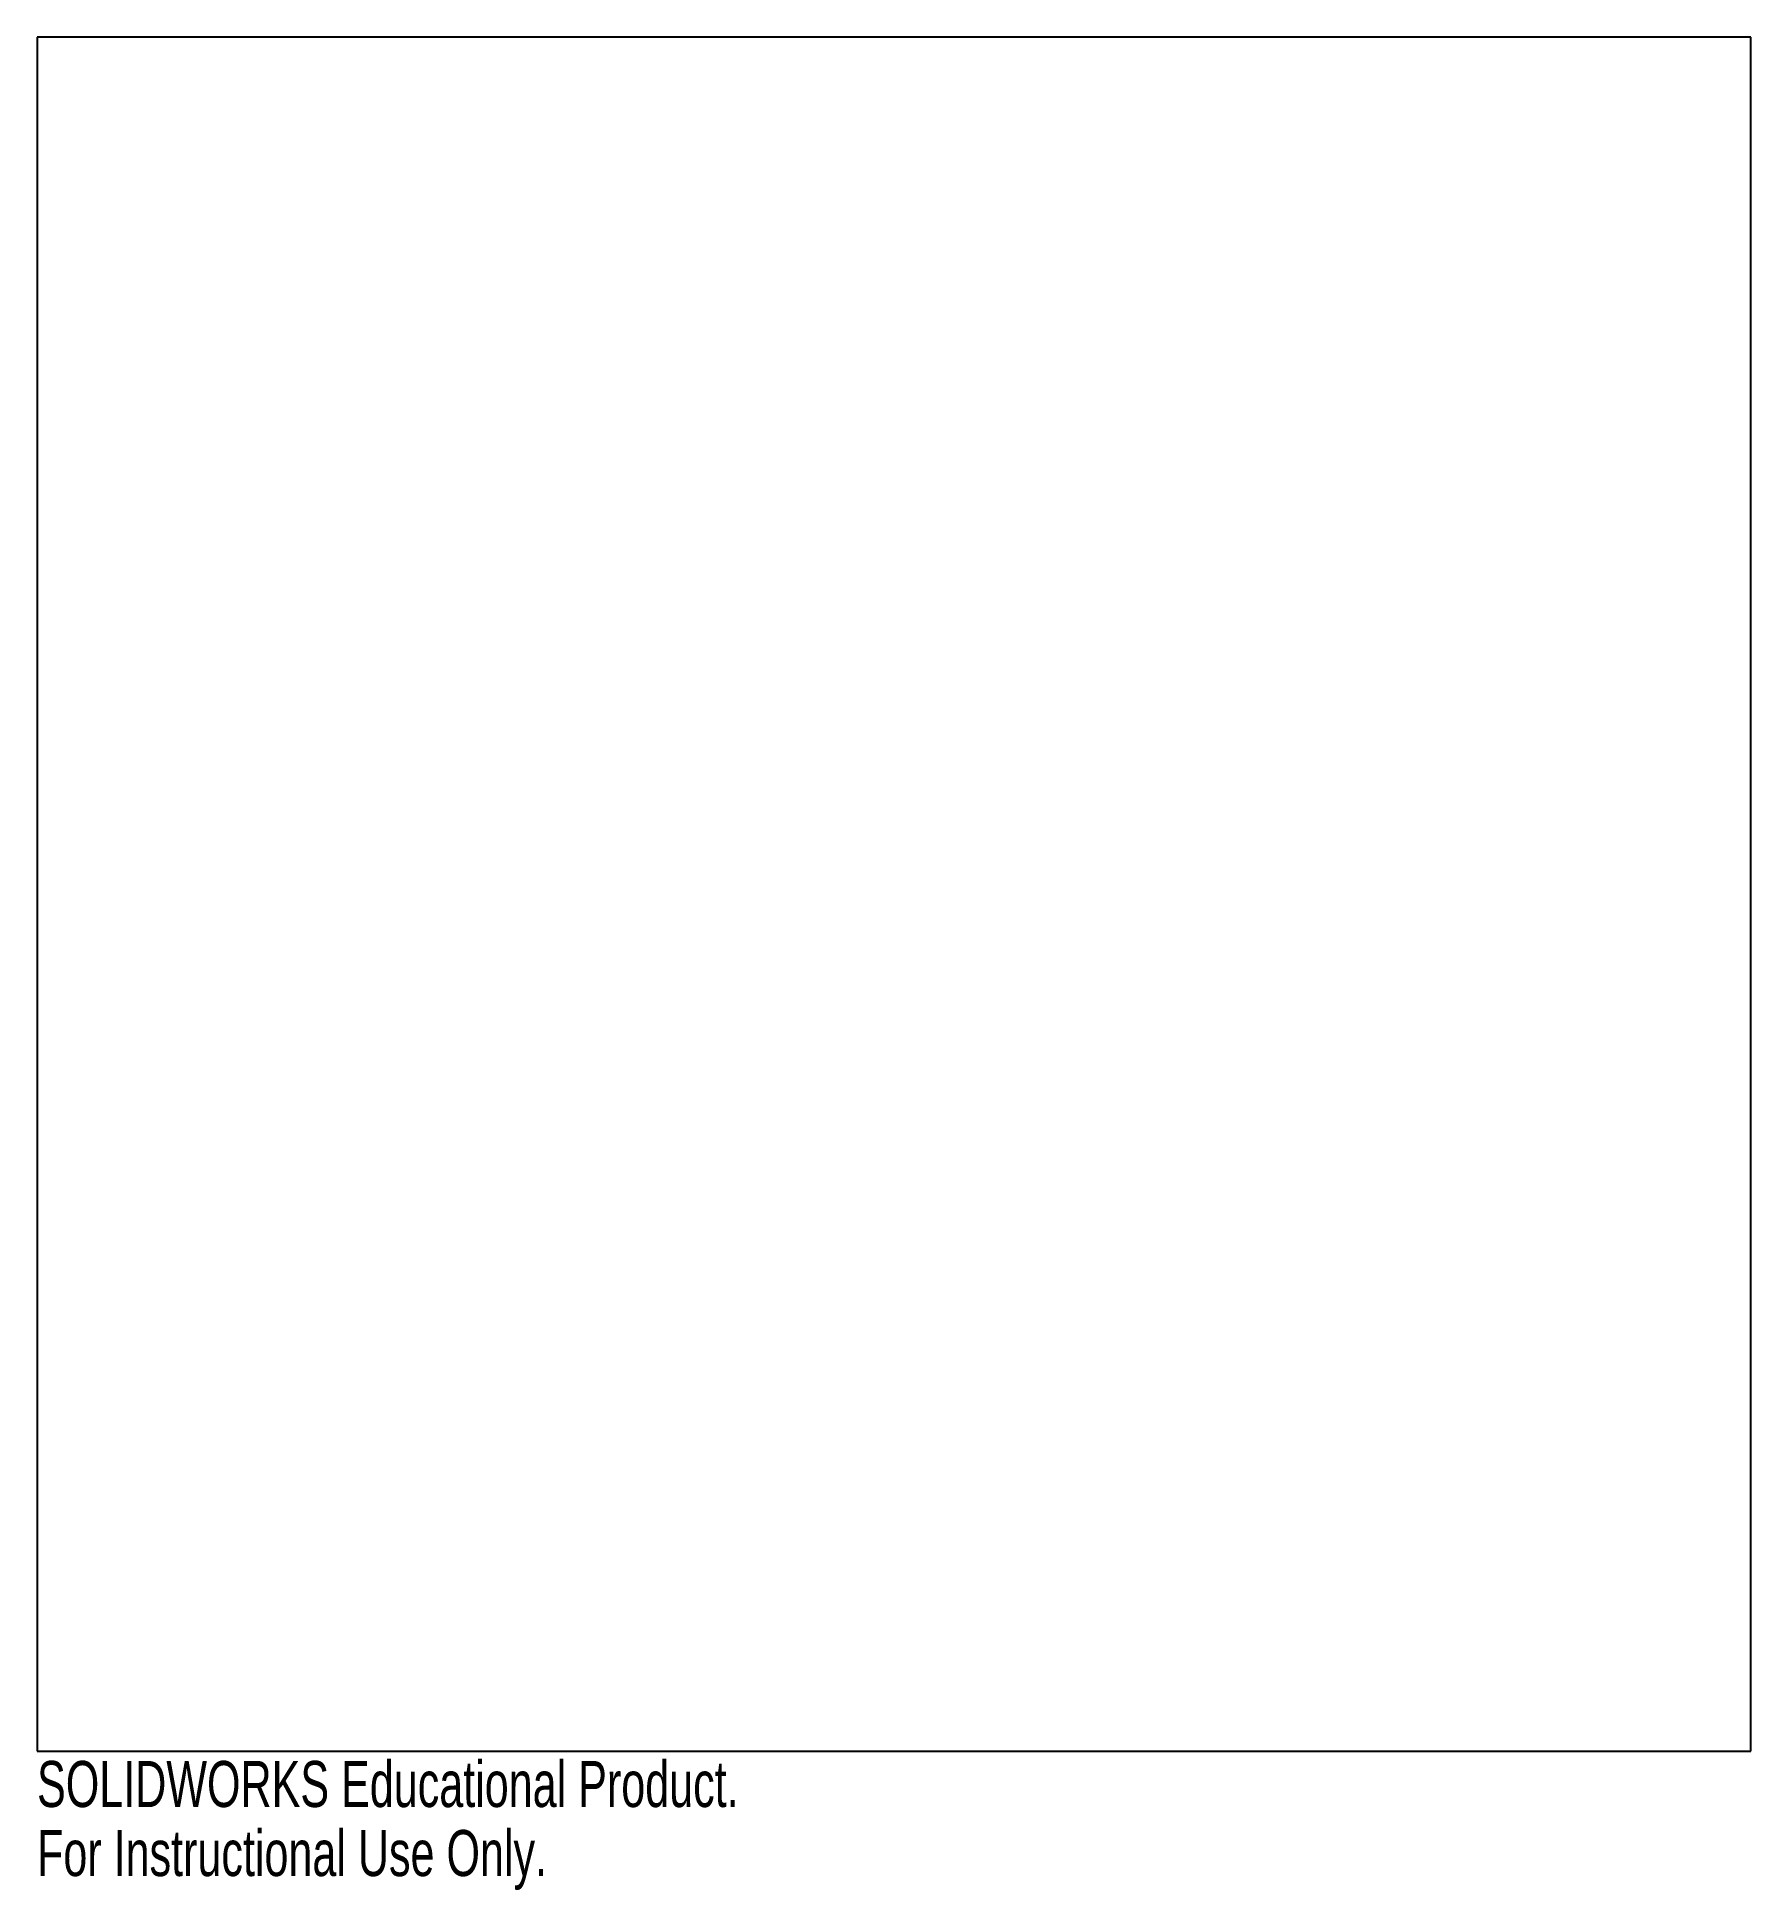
# Model space of a CAD drawing. Header units: millimetres. Extents: x 0 to 180, y -15 to 180.
import ezdxf

# ---------------------------------------------------------------- set-up
doc = ezdxf.new("R2010")
doc.units = ezdxf.units.MM
doc.layers.add('CORTE', color=7, linetype='Continuous')
doc.layers.add('INFORMACION_NO_CORTE', color=8, linetype='Continuous')
doc.styles.add('SLDTEXTSTYLE0', font='TXT', dxfattribs={"width": 0.7})

msp = doc.modelspace()

# ---------------------------------------------------------------- linework, layer by layer
at = {"layer": 'CORTE', "color": 7, "linetype": 'Continuous', "lineweight": 25}
for p, q in [((0, 180), (0, 0)), ((180, 180), (0, 180)), ((180, 0), (180, 180)), ((0, 0), (180, 0))]:
    msp.add_line(p, q, dxfattribs=at)

# ---------------------------------------------------------------- texts
at = {"layer": 'INFORMACION_NO_CORTE', "color": 7, "linetype": 'Continuous', "char_height": 4.8336, "attachment_point": 1, "style": 'SLDTEXTSTYLE0'}
for s, insert in [('SOLIDWORKS Educational Product.', (0, -1.02)), ('For Instructional Use Only.', (0, -8.27))]:
    msp.add_mtext(s, dxfattribs=dict(at, insert=insert))

doc.saveas('drawing.dxf')
